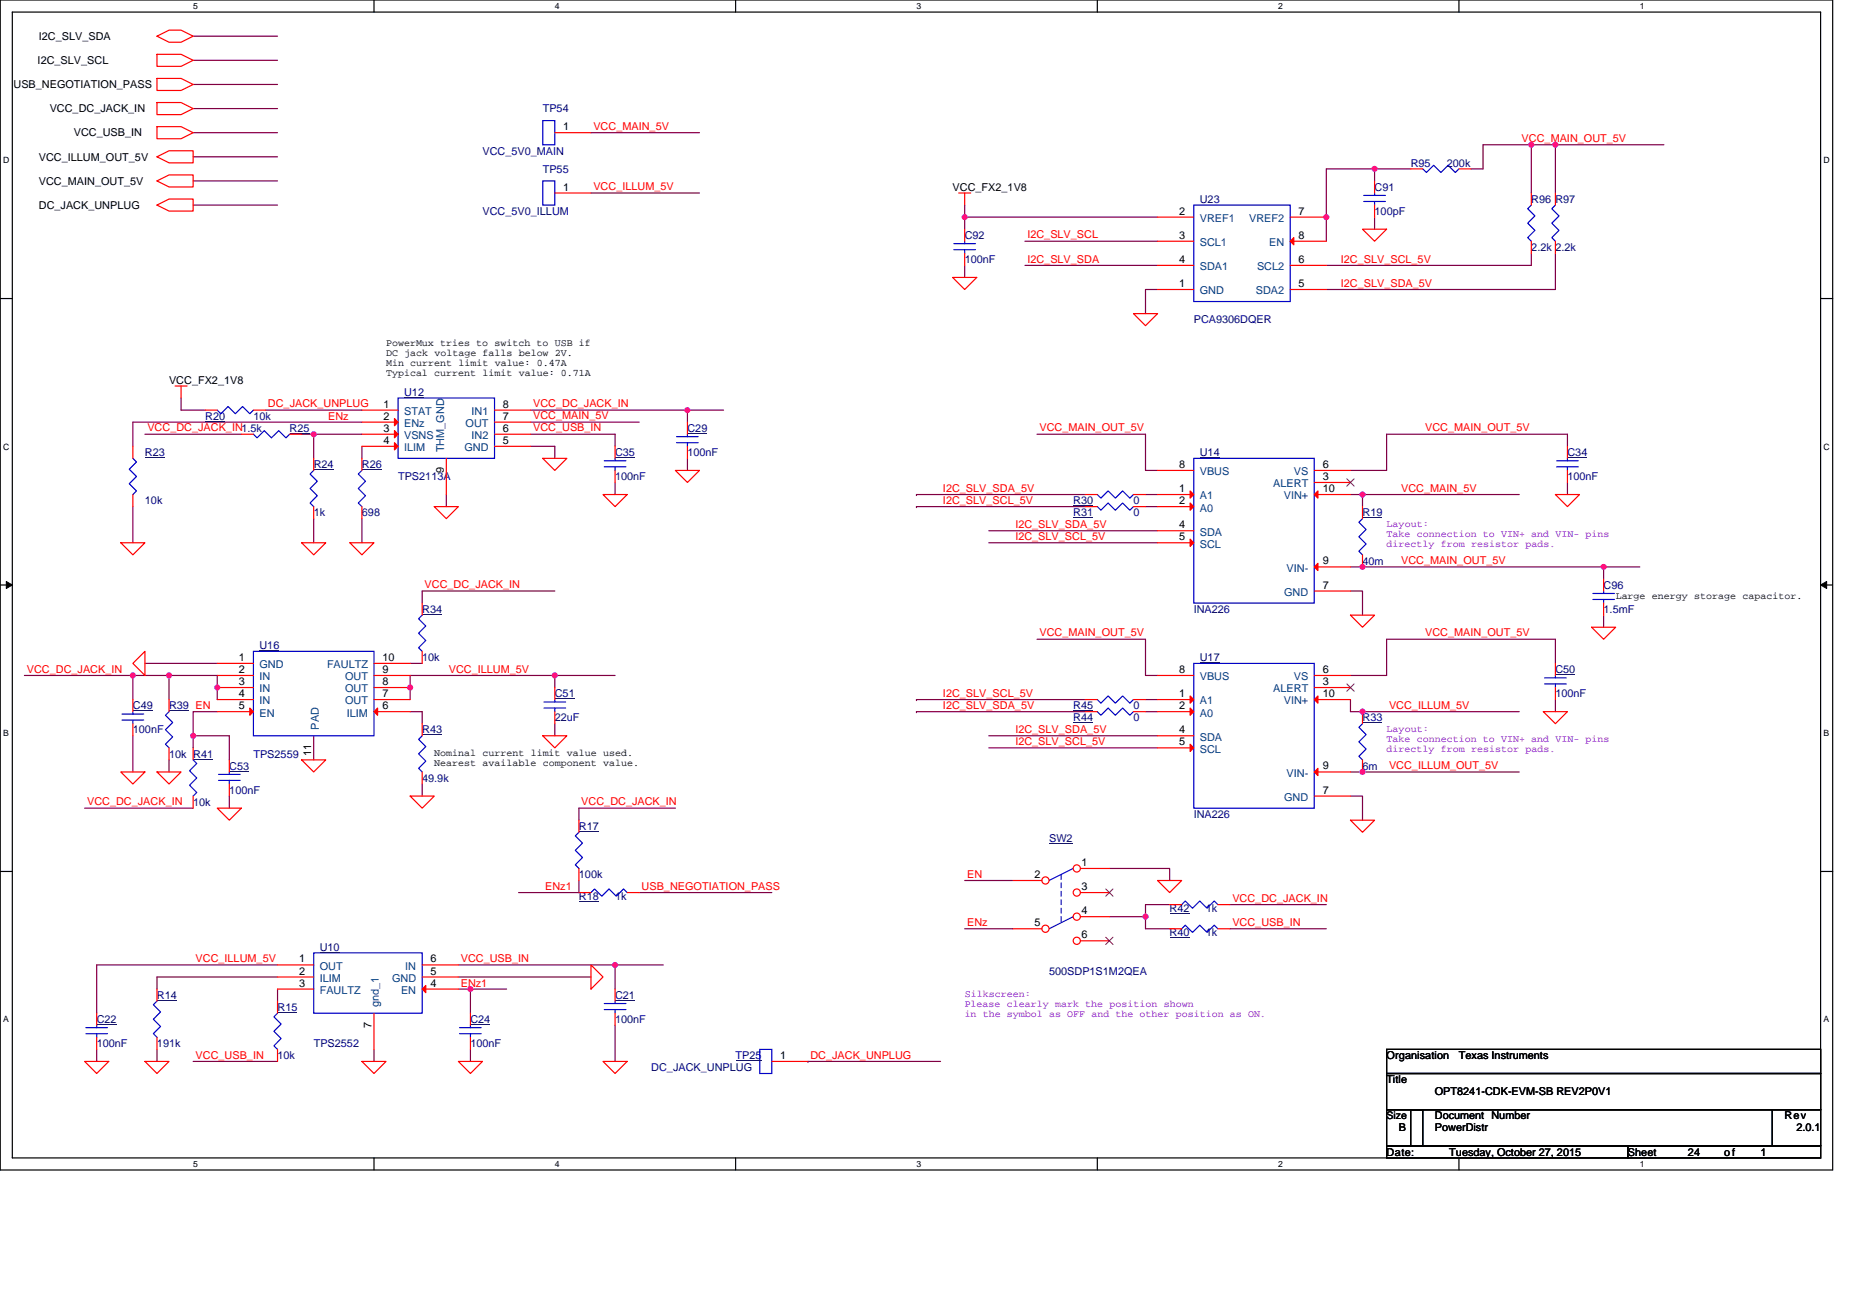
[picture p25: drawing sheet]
<svg xmlns="http://www.w3.org/2000/svg" width="297mm" height="210mm" viewBox="0 0 297 210" stroke-linecap="round" stroke-linejoin="round" font-family="sans-serif">
<defs><g id="words">
<g font-size="1.7">
<text x="6" y="10.3">I2C_SLV_SCL</text>
<text x="6.2" y="6.4">I2C_SLV_SDA</text>
<text x="2.2" y="14.1">USB_NEGOTIATION_PASS</text>
<text x="8" y="18">VCC_DC_JACK_IN</text>
<text x="11.8" y="21.8">VCC_USB_IN</text>
<text x="90.2" y="20.8">1</text>
<text x="6.2" y="25.7">VCC_ILLUM_OUT_5V</text>
<text x="6.2" y="29.6">VCC_MAIN_OUT_5V</text>
<text x="6.2" y="33.4">DC_JACK_UNPLUG</text>
<text x="90.2" y="30.5">1</text>
<text x="152.5" y="30.5">VCC_FX2_1V8</text>
<text x="188.8" y="34.4">2</text>
<text x="208" y="34.4">7</text>
<text x="188.8" y="38.2">3</text>
<text x="208" y="38.2">8</text>
<text x="188.8" y="45.9">1</text>
<text x="188.8" y="42.1">4</text>
<text x="208" y="45.9">5</text>
<text x="208" y="42.1">6</text>
<text x="27.1" y="61.4">VCC_FX2_1V8</text>
<text x="61.4" y="65.2">1</text>
<text x="80.5" y="65.2">8</text>
<text x="61.4" y="67.2">2</text>
<text x="61.4" y="69.1">3</text>
<text x="61.4" y="71">4</text>
<text x="80.5" y="69.1">6</text>
<text x="80.5" y="67.2">7</text>
<text x="80.5" y="71">5</text>
<text x="71.1" y="75.7" transform="rotate(-90 71.1 75.7)">9</text>
<text x="188.8" y="74.9">8</text>
<text x="211.8" y="76.8">3</text>
<text x="211.8" y="74.9">6</text>
<text x="188.8" y="78.8">1</text>
<text x="188.8" y="80.7">2</text>
<text x="211.8" y="78.8">10</text>
<text x="188.8" y="84.5">4</text>
<text x="188.8" y="86.5">5</text>
<text x="211.8" y="90.3">9</text>
<text x="211.8" y="94.2">7</text>
<text x="38.3" y="105.8">1</text>
<text x="38.3" y="107.7">2</text>
<text x="61.2" y="105.8">10</text>
<text x="61.2" y="107.7">9</text>
<text x="188.8" y="107.7">8</text>
<text x="211.8" y="107.7">6</text>
<text x="38.3" y="109.6">3</text>
<text x="38.3" y="111.6">4</text>
<text x="38.3" y="113.5">5</text>
<text x="61.2" y="113.5">6</text>
<text x="61.2" y="111.6">7</text>
<text x="61.2" y="109.6">8</text>
<text x="188.8" y="111.6">1</text>
<text x="188.8" y="113.5">2</text>
<text x="211.8" y="109.6">3</text>
<text x="211.8" y="111.6">10</text>
<text x="188.8" y="117.4">4</text>
<text x="188.8" y="119.3">5</text>
<text x="49.8" y="121" transform="rotate(-90 49.8 121)">11</text>
<text x="211.8" y="123.2">9</text>
<text x="211.8" y="127">7</text>
<text x="165.7" y="140.5">2</text>
<text x="173.2" y="138.6">1</text>
<text x="173.2" y="142.5">3</text>
<text x="165.7" y="148.3">5</text>
<text x="173.2" y="146.3">4</text>
<text x="47.9" y="154">1</text>
<text x="47.9" y="156">2</text>
<text x="69" y="154">6</text>
<text x="69" y="156">5</text>
<text x="173.2" y="150.2">6</text>
<text x="47.9" y="157.9">3</text>
<text x="69" y="157.9">4</text>
<text x="59.5" y="164.5" transform="rotate(-90 59.5 164.5)">7</text>
<text x="124.9" y="169.5">1</text>
<text x="222" y="169.5">Organisation</text>
<text x="222" y="173.4">Title</text>
<text x="233.6" y="169.5">Texas Instruments</text>
<text x="222" y="179.1">Size</text>
<text x="229.8" y="179.2">Document Number</text>
<text x="229.8" y="175.3">OPT8241-CDK-EVM-SB REV2P0V1</text>
<text x="285.7" y="179.2">Rev</text>
<text x="222" y="184.9">Date:</text>
<text x="224" y="181.1">B</text>
<text x="229.8" y="181.1">PowerDistr</text>
<text x="232.1" y="184.9">Tuesday, October 27, 2015</text>
<text x="260.6" y="184.9">Sheet</text>
<text x="270.3" y="184.9">24</text>
<text x="276.1" y="184.9">of</text>
<text x="281.9" y="184.9">1</text>
<text x="287.7" y="181.1">2.0.1</text>
</g>
<g font-size="1.7" fill="#000080">
<text x="86.9" y="18">TP54</text>
<text x="77.3" y="24.7">VCC_5V0_MAIN</text>
<text x="86.9" y="27.6">TP55</text>
<text x="225.9" y="26.7">R95</text>
<text x="231.7" y="26.7">200k</text>
<text x="77.3" y="34.4">VCC_5V0_ILLUM</text>
<text x="192.1" y="32.4">U23</text>
<text x="220.1" y="30.5">C91</text>
<text x="220.1" y="34.4">100pF</text>
<text x="245.2" y="32.4">R96 R97</text>
<text x="154.5" y="38.2">C92</text>
<text x="245.2" y="40.2">2.2k 2.2k</text>
<text x="154.5" y="42.1">100nF</text>
<text x="191.2" y="51.8">PCA9306DQER</text>
<text x="64.7" y="63.3">U12</text>
<text x="32.9" y="67.2">R20</text>
<text x="40.6" y="67.2">10k</text>
<text x="46.4" y="69.1">R25</text>
<text x="110.1" y="69.1">C29</text>
<text x="23.2" y="73">R23</text>
<text x="50.2" y="74.9">R24</text>
<text x="58" y="74.9">R26</text>
<text x="63.7" y="76.8">TPS2113A</text>
<text x="98.5" y="73">C35</text>
<text x="98.5" y="76.8">100nF</text>
<text x="110.1" y="73">100nF</text>
<text x="192.1" y="73">U14</text>
<text x="251" y="73">C34</text>
<text x="251" y="76.8">100nF</text>
<text x="23.2" y="80.7">10k</text>
<text x="50.2" y="82.6">1k</text>
<text x="58" y="82.6">698</text>
<text x="171.8" y="80.7">R30</text>
<text x="171.8" y="82.6">R31</text>
<text x="181.5" y="80.7">0</text>
<text x="181.5" y="82.6">0</text>
<text x="218.2" y="82.6">R19</text>
<text x="218.2" y="90.4">40m</text>
<text x="256.8" y="94.2">C96</text>
<text x="67.6" y="98.1">R34</text>
<text x="191.2" y="98.1">INA226</text>
<text x="256.8" y="98.1">1.5mF</text>
<text x="41.5" y="103.9">U16</text>
<text x="67.6" y="105.8">10k</text>
<text x="192.1" y="105.8">U17</text>
<text x="249.1" y="107.7">C50</text>
<text x="21.3" y="113.5">C49</text>
<text x="27.1" y="113.5">R39 EN</text>
<text x="88.8" y="111.6">C51</text>
<text x="171.8" y="113.5">R45</text>
<text x="181.5" y="113.5">0</text>
<text x="249.1" y="111.6">100nF</text>
<text x="21.3" y="117.4">100nF</text>
<text x="67.6" y="117.4">R43</text>
<text x="88.8" y="115.5">22uF</text>
<text x="171.8" y="115.5">R44</text>
<text x="181.5" y="115.5">0</text>
<text x="218.2" y="115.5">R33</text>
<text x="27.1" y="121.2">10k R41</text>
<text x="36.7" y="123.2">C53</text>
<text x="40.6" y="121.2">TPS2559</text>
<text x="67.6" y="125.1">49.9k</text>
<text x="218.2" y="123.2">6m</text>
<text x="30.9" y="129">10k</text>
<text x="36.7" y="127">100nF</text>
<text x="191.2" y="130.9">INA226</text>
<text x="92.7" y="132.8">R17</text>
<text x="168" y="134.8">SW2</text>
<text x="92.7" y="140.6">100k</text>
<text x="92.7" y="144">R18</text>
<text x="98.5" y="144">1k</text>
<text x="187.3" y="149.8">R40</text>
<text x="187.3" y="146">R42</text>
<text x="193.1" y="149.8">1k</text>
<text x="193.1" y="146">1k</text>
<text x="51.2" y="152.1">U10</text>
<text x="168" y="156">500SDP1S1M2QEA</text>
<text x="25.1" y="159.9">R14</text>
<text x="44.4" y="161.8">R15</text>
<text x="98.5" y="159.9">C21</text>
<text x="15.5" y="163.7">C22</text>
<text x="15.5" y="167.6">100nF</text>
<text x="25.1" y="167.6">191k</text>
<text x="50.2" y="167.6">TPS2552</text>
<text x="75.3" y="163.7">C24</text>
<text x="75.3" y="167.6">100nF</text>
<text x="98.5" y="163.7">100nF</text>
<text x="44.4" y="169.5">10k</text>
<text x="104.3" y="171.4">DC_JACK_UNPLUG</text>
<text x="117.8" y="169.5">TP25</text>
</g>
<g font-size="1.7" fill="#f00">
<text x="95" y="20.8">VCC_MAIN_5V</text>
<text x="243.7" y="22.7">VCC_MAIN_OUT_5V</text>
<text x="95" y="30.4">VCC_ILLUM_5V</text>
<text x="164.5" y="38.1">I2C_SLV_SCL</text>
<text x="164.5" y="42">I2C_SLV_SDA</text>
<text x="214.7" y="42">I2C_SLV_SCL_5V</text>
<text x="214.7" y="45.9">I2C_SLV_SDA_5V</text>
<text x="42.9" y="65.2">DC_JACK_UNPLUG</text>
<text x="85.4" y="65.2">VCC_DC_JACK_IN</text>
<text x="23.6" y="69">VCC_DC_JACK_IN1.5k</text>
<text x="52.6" y="67.2">ENz</text>
<text x="85.4" y="69">VCC_USB_IN</text>
<text x="85.4" y="67.1">VCC_MAIN_5V</text>
<text x="166.4" y="69">VCC_MAIN_OUT_5V</text>
<text x="228.2" y="69">VCC_MAIN_OUT_5V</text>
<text x="151" y="78.7">I2C_SLV_SDA_5V</text>
<text x="151" y="80.6">I2C_SLV_SCL_5V</text>
<text x="224.4" y="78.7">VCC_MAIN_5V</text>
<text x="162.6" y="84.5">I2C_SLV_SDA_5V</text>
<text x="162.6" y="86.4">I2C_SLV_SCL_5V</text>
<text x="68" y="94.1">VCC_DC_JACK_IN</text>
<text x="224.4" y="90.3">VCC_MAIN_OUT_5V</text>
<text x="166.4" y="101.9">VCC_MAIN_OUT_5V</text>
<text x="228.2" y="101.9">VCC_MAIN_OUT_5V</text>
<text x="4.3" y="107.6">VCC_DC_JACK_IN</text>
<text x="71.9" y="107.6">VCC_ILLUM_5V</text>
<text x="151" y="113.4">I2C_SLV_SDA_5V</text>
<text x="151" y="111.5">I2C_SLV_SCL_5V</text>
<text x="222.4" y="113.4">VCC_ILLUM_5V</text>
<text x="162.6" y="117.3">I2C_SLV_SDA_5V</text>
<text x="162.6" y="119.2">I2C_SLV_SCL_5V</text>
<text x="222.4" y="123.1">VCC_ILLUM_OUT_5V</text>
<text x="13.9" y="128.9">VCC_DC_JACK_IN</text>
<text x="93.1" y="128.9">VCC_DC_JACK_IN</text>
<text x="87.3" y="142.5">ENz1</text>
<text x="102.7" y="142.4">USB_NEGOTIATION_PASS</text>
<text x="154.9" y="140.5">EN</text>
<text x="154.9" y="148.3">ENz</text>
<text x="197.3" y="144.3">VCC_DC_JACK_IN</text>
<text x="197.3" y="148.2">VCC_USB_IN</text>
<text x="31.3" y="154">VCC_ILLUM_5V</text>
<text x="73.8" y="154">VCC_USB_IN</text>
<text x="73.8" y="157.9">ENz1</text>
<text x="31.3" y="169.4">VCC_USB_IN</text>
<text x="129.8" y="169.4">DC_JACK_UNPLUG</text>
</g>
<g font-size="1.7" fill="#004080">
<text x="192.1" y="35.5">VREF1</text>
<text x="200" y="35.5">VREF2</text>
<text x="192.1" y="39.4">SCL1</text>
<text x="203.2" y="39.4">EN</text>
<text x="192.1" y="47.1">GND</text>
<text x="192.1" y="43.3">SDA1</text>
<text x="201.1" y="47.1">SDA2</text>
<text x="201.3" y="43.3">SCL2</text>
<text x="64.7" y="66.4">STAT</text>
<text x="64.7" y="68.3">ENz</text>
<text x="64.7" y="70.3">VSNS</text>
<text x="74.6" y="68.3">OUT</text>
<text x="75.5" y="70.3">IN2</text>
<text x="75.5" y="66.4">IN1</text>
<text x="64.7" y="72.2">ILIM</text>
<text x="71.1" y="72.4" transform="rotate(-90 71.1 72.4)">THM_GND</text>
<text x="74.4" y="72.2">GND</text>
<text x="192.1" y="76.1">VBUS</text>
<text x="203.9" y="78">ALERT</text>
<text x="207.2" y="76.1">VS</text>
<text x="192.1" y="79.9">A1</text>
<text x="192.1" y="81.9">A0</text>
<text x="205.6" y="79.9">VIN+</text>
<text x="192.1" y="85.7">SDA</text>
<text x="192.1" y="87.7">SCL</text>
<text x="205.6" y="95.4">GND</text>
<text x="206" y="91.5">VIN-</text>
<text x="41.5" y="107">GND</text>
<text x="52.4" y="107">FAULTZ</text>
<text x="41.5" y="108.9">IN</text>
<text x="41.5" y="110.8">IN</text>
<text x="41.5" y="112.7">IN</text>
<text x="55.3" y="112.7">OUT</text>
<text x="55.3" y="110.8">OUT</text>
<text x="55.3" y="108.9">OUT</text>
<text x="192.1" y="112.7">A1</text>
<text x="192.1" y="108.9">VBUS</text>
<text x="203.9" y="110.8">ALERT</text>
<text x="205.6" y="112.7">VIN+</text>
<text x="207.2" y="108.9">VS</text>
<text x="41.5" y="114.7">EN</text>
<text x="51" y="116.8" transform="rotate(-90 51 116.8)">PAD</text>
<text x="55.5" y="114.7">ILIM</text>
<text x="192.1" y="114.7">A0</text>
<text x="192.1" y="118.5">SDA</text>
<text x="192.1" y="120.5">SCL</text>
<text x="206" y="124.3">VIN-</text>
<text x="205.6" y="128.2">GND</text>
<text x="51.2" y="155.2">OUT</text>
<text x="64.9" y="155.2">IN</text>
<text x="51.2" y="157.1">ILIM</text>
<text x="51.2" y="159.1">FAULTZ</text>
<text x="60.7" y="161.2" transform="rotate(-90 60.7 161.2)">gnd_1</text>
<text x="62.8" y="157.1">GND</text>
<text x="64.2" y="159.1">EN</text>
</g>
<g font-size="1.6">
<text x="61.8" y="55.3">PowerMux tries to switch to USB if</text>
<text x="61.8" y="56.9">DC jack voltage falls below 2V.</text>
<text x="61.8" y="58.5">Min current limit value: 0.47A</text>
<text x="61.8" y="60.1">Typical current limit value: 0.71A</text>
<text x="258.7" y="95.9">Large energy storage capacitor.</text>
<text x="69.5" y="121">Nominal current limit value used.</text>
<text x="69.5" y="122.6">Nearest available component value.</text>
</g>
<g font-size="1.6" fill="#8000ff">
<text x="222" y="84.3">Layout:</text>
<text x="222" y="85.9">Take connection to VIN+ and VIN- pins</text>
<text x="222" y="87.5">directly from resistor pads.</text>
<text x="222" y="117.1">Layout:</text>
<text x="222" y="118.7">Take connection to VIN+ and VIN- pins</text>
<text x="222" y="120.3">directly from resistor pads.</text>
<text x="154.5" y="159.6">Silkscreen:</text>
<text x="154.5" y="161.2">Please clearly mark the position shown</text>
<text x="154.5" y="162.8">in the symbol as OFF and the other position as ON.</text>
</g>
<g font-size="1.4">
<text x="30.9" y="1.4">5</text>
<text x="88.8" y="1.4">4</text>
<text x="146.8" y="1.4">3</text>
<text x="204.7" y="1.4">2</text>
<text x="262.6" y="1.4">1</text>
<text x=".5" y="26.1">D</text>
<text x="292" y="26.1">D</text>
<text x=".5" y="71.9">C</text>
<text x="292" y="71.9">C</text>
<text x=".5" y="117.8">B</text>
<text x="292" y="117.8">B</text>
<text x=".5" y="163.6">A</text>
<text x="292" y="163.6">A</text>
<text x="30.9" y="186.8">5</text>
<text x="88.8" y="186.8">4</text>
<text x="146.8" y="186.8">3</text>
<text x="204.7" y="186.8">2</text>
<text x="262.6" y="186.8">1</text>
</g>
</g></defs>
<path d="M0 0h293.5v187.3h-293.5zM2 1.9h289.5v183.4h-289.5z" fill="none" stroke="#000" stroke-width=".19"/>
<g fill="#fff">
<path d="M30.9 .2h.8v1.5h-.8z"/>
<path d="M30.9 185.5h.8v1.6h-.8z"/>
</g>
<path d="M59.9 0v1.9M59.9 185.3v2" fill="none" stroke="#000" stroke-width=".19"/>
<g fill="#fff">
<path d="M88.8 .2h.8v1.5h-.8z"/>
<path d="M88.8 185.5h.8v1.6h-.8z"/>
</g>
<path d="M117.8 0v1.9M117.8 185.3v2" fill="none" stroke="#000" stroke-width=".19"/>
<g fill="#fff">
<path d="M146.8 .2h.7v1.5h-.7z"/>
<path d="M146.8 185.5h.7v1.6h-.7z"/>
</g>
<path d="M175.7 0v1.9M175.7 185.3v2" fill="none" stroke="#000" stroke-width=".19"/>
<g fill="#fff">
<path d="M204.7 .2h.7v1.5h-.7z"/>
<path d="M204.7 185.5h.7v1.6h-.7z"/>
</g>
<path d="M233.6 0v1.9M233.6 185.3v2" fill="none" stroke="#000" stroke-width=".19"/>
<g fill="#fff">
<path d="M262.6 .2h.7v1.5h-.7z"/>
<path d="M262.6 185.5h.7v1.6h-.7z"/>
<path d="M.5 24.9h1v1.5h-1z"/>
<path d="M292 24.9h1v1.5h-1z"/>
<path d="M.5 70.7h1v1.5h-1z"/>
<path d="M292 70.7h1v1.5h-1z"/>
</g>
<path d="M0 47.8h2M291.5 47.8h2" fill="none" stroke="#000" stroke-width=".19"/>
<g fill="#fff">
<path d="M.5 116.6h1v1.5h-1z"/>
<path d="M292 116.6h.9v1.5h-.9z"/>
</g>
<path d="M0 93.6h2M291.5 93.6h2" fill="none" stroke="#000" stroke-width=".19"/>
<path d="M1 93.1l1 .5-1 .6zM291.5 93.6l1-.5v1.1z" fill="#000" stroke="#000" stroke-width=".16"/>
<g fill="#fff">
<path d="M.5 162.4h1v1.5h-1z"/>
<path d="M292 162.4h.9v1.5h-.9z"/>
</g>
<path d="M0 139.5h2M291.5 139.5h2M222 168h69.5v3.8h-69.5zM222 171.8h69.5v5.8h-69.5zM222 177.6h5.8v5.8h-5.8zM225.9 177.6h57.9v5.8h-57.9zM283.8 177.6h7.7v5.8h-7.7zM222 183.4h38.6v1.9h-38.6zM260.6 183.4h30.9v1.9h-30.9z" fill="none" stroke="#000" stroke-width=".19"/>
<g fill="none" stroke="#800040" stroke-width=".19">
<path d="M30.9 17.4h13.5M30.9 13.5h13.5M30.9 9.7h13.5M30.9 5.8h13.5M30.9 32.8h13.5M30.9 21.2h13.5M30.9 25.1h13.5M30.9 29h13.5M94.6 21.2h17.4M94.6 30.9h17.4M154.5 32.8v1.9M154.5 34.7v2"/>
<path d="M154.5 34.7h30.9M164.1 38.6h21.3M220.1 27h5.8M220.1 27h-7.7v11.6M220.1 34.7v2M220.1 27v2M245.2 23.2v7.7M245.2 23.2h3.9M245.2 23.2h-7.7v3.8h-1.9M249.1 23.2h17.3M249.1 23.2v7.7M154.5 42.5v1.9"/>
<path d="M164.1 42.5h21.3M185.4 46.3h-2v3.9M245.2 40.5v2h-32.8M249.1 40.5v5.8h-36.7M23.2 69.5h15.4M29 63.7v1.9h3.9M42.5 65.6h15.5M48.3 69.5h1.9M50.2 69.5h7.8M50.2 69.5v3.9M58 67.6h-36.7v3.8M58 71.4v2"/>
<path d="M71.5 79.1v2M85 67.6h17.4M85 71.4h3.8v2M85 65.6h25.1M85 69.5h13.5v1.9M98.5 77.2v1.9M110.1 65.6h5.8M110.1 65.6v2M110.1 73.4v1.9M146.8 79.1h.1M146.8 79.1h27M166.1 69.5h17.3v5.8h2"/>
<path d="M183.4 79.1h2M216.2 79.1h2M218.2 79.1v2M218.2 79.1h25.1M251 71.4v-1.9h-29v5.8h-5.8M251 77.2v1.9M21.3 81.1v5.8M50.2 83v3.9M58 83v3.9M88.8 94.6h-21.2v1.9M146.8 81.1h.1M146.8 81.1h27"/>
<path d="M158.3 84.9h27.1M158.3 86.9h27.1M183.4 81.1h2M216.2 94.6h2v3.9M216.2 90.7h40.6M256.8 98.5v1.9M262.6 90.7h-5.8v2M3.9 108.1h17.4M21.3 117.8v5.7M21.3 108.1h5.8M21.3 108.1v3.9M23.2 106.2h11.6"/>
<path d="M27.1 108.1h7.7v3.9M27.1 108.1v3.9M30.9 119.7v-1.9h5.8v3.8M34.8 113.9h-3.9v3.9M50.2 117.8v3.8M65.7 106.2h1.9M65.7 113.9h1.9v1.9M88.8 108.1h9.7M88.8 108.1h-23.1v3.9M88.8 108.1v1.9M88.8 115.8v2M146.8 113.9h.1"/>
<path d="M146.8 112h.1M146.8 113.9h27M146.8 112h27M158.3 117.8h27.1M158.3 119.7h27.1M166.1 102.3h17.3v5.8h2M183.4 112h2M183.4 113.9h2M216.2 112v1.9h27.1M249.1 106.2v-3.9h-27.1v5.8h-5.8M249.1 112v1.9M13.6 129.3h17.3"/>
<path d="M27.1 121.6v1.9M36.7 127.4v1.9M67.6 125.5v1.9M108.1 129.3h-15.4v2M177.6 139h9.7v1.9M216.2 127.4h2v3.9M216.2 123.5h27.1M44.4 156.4h-19.3v1.9M44.4 158.3v1.9M44.4 154.4h-28.9v7.8M73.4 154.4h25.1M73.4 158.3h1.9"/>
<path d="M73.4 156.4h21.2M75.3 158.3h5.8M75.3 158.3v3.9M92.7 140.9v2h-9.7M98.5 154.4v3.9M98.5 154.4h7.7M102.4 142.9h21.2M154.5 140.9h7.7M154.5 148.6h7.7M177.6 146.7h5.8M183.4 146.7v1.9h3.9M187.3 144.8h-3.9v1.9"/>
<path d="M196.9 144.8h15.5M196.9 148.6h15.5M15.5 168v1.9M25.1 168v1.9M30.9 169.9h13.5M59.9 168v1.9M75.3 168v1.9M98.5 164.1v5.8M129.4 169.9h21.2M129.4 169.9h.1"/>
</g>
<g fill="#f0f" stroke="#f0f" stroke-width=".19">
<circle cx="34.8" cy="110" r=".38"/>
<circle cx="88.8" cy="108.1" r=".39"/>
<circle cx="65.7" cy="110" r=".38"/>
<circle cx="27.1" cy="108.1" r=".39"/>
<circle cx="21.3" cy="108.1" r=".39"/>
<circle cx="218.2" cy="90.7" r=".38"/>
<circle cx="256.8" cy="90.7" r=".38"/>
<circle cx="218.2" cy="79.1" r=".39"/>
<circle cx="218.2" cy="113.9" r=".39"/>
<circle cx="218.2" cy="123.5" r=".39"/>
<circle cx="50.2" cy="69.5" r=".39"/>
<circle cx="98.5" cy="154.4" r=".38"/>
<circle cx="110.1" cy="65.6" r=".38"/>
<circle cx="75.3" cy="158.3" r=".38"/>
<circle cx="183.4" cy="146.7" r=".38"/>
<circle cx="30.9" cy="117.8" r=".39"/>
<circle cx="154.5" cy="34.7" r=".38"/>
<circle cx="212.4" cy="34.7" r=".38"/>
<circle cx="220.1" cy="27" r=".39"/>
<circle cx="245.2" cy="23.2" r=".38"/>
<circle cx="249.1" cy="23.2" r=".38"/>
</g>
<g fill="none" stroke="#f00" stroke-width=".19">
<path d="M25.1 16.4h3.9l1.9 1-1.9 .9h-3.9zM25.1 12.6h3.9l1.9 .9-1.9 1h-3.9zM25.1 5.8l2-1h1.9l1.9 1-1.9 1h-1.9zM25.1 8.7h3.9l1.9 1-1.9 .9h-3.9zM25.1 20.3h3.9l1.9 .9-1.9 1h-3.9zM25.1 25.1l2-1h3.8v2h-3.8zM25.1 29l2-1h3.8v1.9h-3.8zM25.1 32.8l2-.9h3.8v1.9h-3.8zM88.8 30.9h5.8M88.8 21.2h5.8M153.5 30.9h1.9M154.5 36.7v1.9"/>
<path d="M154.5 30.9v1.9M218.2 36.7h3.8l-1.9 1.9zM225.9 27h1.9M233.6 27h2M245.2 38.6v1.9M245.2 30.9v1.9M249.1 38.6v1.9M249.1 30.9v1.9M152.5 44.4h3.9l-1.9 1.9zM154.5 40.5v2M181.5 50.2h3.9l-2 1.9zM21.3 71.4v2"/>
<path d="M21.3 79.1v2M28 61.8h2M29 61.8v1.9M32.9 65.6h1.9M40.6 65.6h1.9M50.2 73.4v1.9M58 73.4v1.9M86.9 73.4h3.9l-2 1.9zM96.6 79.1h3.8l-1.9 2zM98.5 71.4v2M98.5 75.3v1.9M108.1 75.3h3.9l-1.9 1.9z"/>
<path d="M110.1 67.6v1.9M110.1 71.4v2M173.8 79.1h1.9M181.5 79.1h1.9M249.1 79.1h3.8l-1.9 2zM251 71.4v2M251 75.3v1.9M19.3 86.9h3.9l-1.9 1.9zM48.3 86.9h3.9l-2 1.9zM50.2 81.1v1.9M56 86.9h3.9l-1.9 1.9zM58 81.1v1.9"/>
<path d="M67.6 96.5v2M69.5 81.1h3.9l-1.9 1.9zM216.2 98.5h3.9l-1.9 1.9zM218.2 88.8v1.9M218.2 81.1v1.9M256.8 92.7v1.9M256.8 96.5v2M21.3 106.2l1.9-2v3.9zM21.3 112v1.9M21.3 115.8v2M27.1 119.7v1.9M27.1 112v1.9"/>
<path d="M67.6 115.8v2M67.6 104.2v2M86.9 117.8h3.9l-2 1.9zM88.8 110v2M88.8 113.9v1.9M173.8 112h1.9M181.5 112h1.9M185.4 112h5.8M185.4 113.9h5.8M185.4 117.8h5.8M185.4 119.7h5.8M185.4 108.1h5.8"/>
<path d="M210.5 110h5.7M210.5 108.1h5.7M210.5 112h5.7M218.2 113.9v1.9M247.1 113.9h3.9l-1.9 1.9zM249.1 106.2v1.9M249.1 110v2M254.9 100.4h3.8l-1.9 1.9zM19.3 123.5h3.9l-1.9 2zM25.1 123.5h3.9l-1.9 2zM34.8 129.3h3.8l-1.9 2zM36.7 121.6v1.9"/>
<path d="M36.7 125.5v1.9M48.3 121.6h3.9l-2 1.9zM65.7 127.4h3.8l-1.9 1.9zM67.6 123.5v2M210.5 127.4h5.7M210.5 123.5h5.7M216.2 131.3h3.9l-1.9 1.9zM218.2 121.6v1.9M25.1 158.3v1.9M44.4 154.4h5.8M44.4 156.4h5.8M44.4 158.3h5.8"/>
<path d="M67.6 158.3h5.8M67.6 156.4h5.8M67.6 154.4h5.8M92.7 142.9h1.9M94.6 154.4l2 2-2 1.9zM98.5 158.3v1.9M100.4 142.9h2M185.4 140.9h3.8l-1.9 2zM187.3 148.6h1.9M187.3 144.8h1.9M195 148.6h1.9M195 144.8h1.9"/>
<path d="M13.6 169.9h3.8l-1.9 1.9zM15.5 162.2v1.9M15.5 166v2M23.2 169.9h3.9l-2 1.9zM25.1 166v2M44.4 168v1.9M44.4 160.2v2M58 169.9h3.8l-1.9 1.9zM59.9 162.2v5.8M73.4 169.9h3.9l-2 1.9zM75.3 162.2v1.9M75.3 166v2"/>
<path d="M96.6 169.9h3.8l-1.9 1.9zM98.5 162.2v1.9"/>
</g>
<g fill="none" stroke="#00f" stroke-width=".19">
<path d="M86.9 19.3h1.9v3.9h-1.9zM86.9 29h1.9v3.8h-1.9zM152.7 40h3.5M152.7 39h3.5M154.5 38.6v.4M154.5 40v.5M227.8 27l.6 .6 1.2-1.1 1.1 1.1 1.2-1.1 1.1 1.1 .6-.6M245.2 32.8l-.6 .6 1.2 1.2-1.2 1.1 1.2 1.2-1.2 1.1 .6 .6M249.1 32.8l-.6 .6 1.1 1.2-1.1 1.1 1.1 1.2-1.1 1.1 .6 .6M21.3 73.4l.6 .5-1.2 1.2 1.2 1.2-1.2 1.1 1.2 1.2-.6 .5M34.8 65.6l.6 .6 1.1-1.1 1.2 1.1 1.1-1.1 1.2 1.1 .6-.6M50.2 75.3l-.5 .6 1.1 1.1-1.1 1.2 1.1 1.1-1.1 1.2 .5 .6"/>
<path d="M58 75.3l-.6 .6 1.1 1.1-1.1 1.2 1.1 1.1-1.1 1.2 .6 .6M96.8 74.7h3.4M96.8 73.7h3.4M98.5 73.4v.3M98.5 74.7v.6M108.3 70.9h3.5M108.3 69.9h3.5M110.1 69.5v.4M110.1 70.9v.5M175.7 79.1l.6 .6 1.1-1.1 1.2 1.1 1.2-1.1 1.1 1.1 .6-.6M249.3 74.7h3.4M249.3 73.7h3.4"/>
<path d="M251 73.4v.3M251 74.7v.6M67.6 98.5l-.6 .5 1.2 1.2-1.2 1.1 1.2 1.2-1.2 1.2 .6 .5M218.2 83l-.6 .6 1.2 1.1-1.2 1.2 1.2 1.2-1.2 1.1 .6 .6M255 95.9h3.5M255 95h3.5M256.8 94.6v.4M256.8 95.9v.6M19.5 115.2h3.5M19.5 114.3h3.5M21.3 115.2v.6M21.3 113.9v.4"/>
<path d="M27.1 113.9l-.6 .6 1.1 1.1-1.1 1.2 1.1 1.1-1.1 1.2 .6 .6M67.6 117.8l-.6 .5 1.2 1.2-1.2 1.2 1.2 1.1-1.2 1.2 .6 .5M87.1 113.3h3.5M87.1 112.4h3.5M88.8 112v.4M88.8 113.3v.6M175.7 112l.6 .5 1.1-1.1 1.2 1.1 1.2-1.1 1.1 1.1 .6-.5M191.2 106.2h19.3v23.1h-19.3zM218.2 115.8l-.6 .6 1.2 1.2-1.2 1.1 1.2 1.2-1.2 1.1 .6 .6M247.3 109.5h3.5M247.3 108.5h3.5M249.1 108.1v.4"/>
<path d="M249.1 109.5v.5M35 124.9h3.5M35 123.9h3.5M36.7 123.5v.4M36.7 124.9v.6M169.9 140v.7M171.8 139l-3.8 1.9M50.2 152.5h17.4v9.7h-17.4zM94.6 142.9l.6-.6 1.2 1.1 1.1-1.1 1.2 1.1 1.1-1.1 .6 .6M169.9 141.3v.8M169.9 142.7v.7M169.9 144v.8"/>
<path d="M169.9 145.4v.7M169.9 146.7v.8M171.8 146.7l-3.8 1.9M189.2 148.6l.6-.5 1.2 1.1 1.1-1.1 1.2 1.1 1.1-1.1 .6 .5M189.2 144.8l.6-.6 1.2 1.2 1.1-1.2 1.2 1.2 1.1-1.2 .6 .6M13.7 165.4h3.5M13.7 164.5h3.5M15.5 164.1v.4M15.5 165.4v.6M25.1 160.2l-.5 .6 1.1 1.2-1.1 1.1 1.1 1.2-1.1 1.1 .5 .6M44.4 162.2l-.5 .5 1.1 1.2-1.1 1.2 1.1 1.1-1.1 1.2 .5 .6M73.6 165.4h3.5"/>
<path d="M73.6 164.5h3.5M75.3 164.1v.4M75.3 165.4v.6M96.8 161.6h3.4M96.8 160.6h3.4M98.5 160.2v.4M98.5 161.6v.6"/>
</g>
<g fill="none" stroke="#000080" stroke-width=".16">
<path d="M23.2 73.2h3.2M32.9 67.4h3.2M50.2 75.2h3.2M58 75.2h3.1M98.5 73.2h3.2M110.1 69.4h3.2M251 73.2h3.2M67.6 98.3h3.2M171.8 81h3.2M218.2 82.9h3.2M21.3 113.8h3.2M27.1 113.8h3.2"/>
<path d="M67.6 117.6h3.2M88.8 111.8h3.2M171.8 113.8h3.2M192.1 106.1h3.2M218.2 115.7h3.2M249.1 108h3.2M36.7 123.4h3.2M168 135h3.8M51.2 152.4h3.2M92.7 144.3h3.2M187.3 150.1h3.2M187.3 146.2h3.2"/>
<path d="M15.5 164h3.2M25.1 160.1h3.2M44.4 162h3.2M75.3 164h3.2M98.5 160.1h3.2"/>
</g>
<g fill="#f00" stroke="#f00" stroke-width=".19">
<path d="M190.6 111.4l.6 .6-.6 .5z"/>
<path d="M190.6 113.3l.6 .6-.6 .6z"/>
<path d="M190.6 119.1l.6 .6-.6 .6z"/>
<path d="M210.5 123.5l.5-.5v1.1z"/>
<path d="M210.5 112l.5-.6v1.1z"/>
<path d="M67.6 158.3l.6-.6v1.2z"/>
</g>
<path d="M215.7 109.5l1.1 1.1M216.8 109.5l-1.1 1.1" fill="none" stroke="#804000" stroke-width=".16"/>
<circle cx="167.4" cy="140.9" r=".58" fill="#fff" stroke="#f00" stroke-width=".19"/>
<path d="M162.2 140.9h4.6" fill="none" stroke="#f00" stroke-width=".19"/>
<circle cx="172.4" cy="139" r=".58" fill="#fff" stroke="#f00" stroke-width=".19"/>
<path d="M173 139h4.6" fill="none" stroke="#f00" stroke-width=".19"/>
<circle cx="172.4" cy="142.8" r=".58" fill="#fff" stroke="#f00" stroke-width=".19"/>
<path d="M173 142.9h4.6" fill="none" stroke="#f00" stroke-width=".19"/>
<path d="M177.1 142.3l1.1 1.1M178.2 142.3l-1.1 1.1" fill="none" stroke="#804000" stroke-width=".16"/>
<circle cx="167.4" cy="148.6" r=".58" fill="#fff" stroke="#f00" stroke-width=".19"/>
<path d="M162.2 148.6h4.6" fill="none" stroke="#f00" stroke-width=".19"/>
<circle cx="172.4" cy="146.7" r=".58" fill="#fff" stroke="#f00" stroke-width=".19"/>
<path d="M173 146.7h4.6" fill="none" stroke="#f00" stroke-width=".19"/>
<circle cx="172.4" cy="150.6" r=".58" fill="#fff" stroke="#f00" stroke-width=".19"/>
<g fill="none" stroke="#f00" stroke-width=".19">
<path d="M185.4 34.7h5.8M185.4 38.6h5.8M206.6 34.7h5.8M206.6 38.6h5.8M220.1 29v1.9M220.1 32.8v1.9M185.4 46.3h5.8M185.4 42.5h5.8M206.6 46.3h5.8M206.6 42.5h5.8M38.6 69.5h2M46.4 69.5h1.9"/>
<path d="M58 65.6h5.7M58 67.6h5.7M58 69.5h5.7M58 71.4h5.7M71.5 73.4v5.7M79.2 71.4h5.8M79.2 69.5h5.8M79.2 67.6h5.8M79.2 65.6h5.8M185.4 79.1h5.8M185.4 75.3h5.8M210.5 77.2h5.7"/>
<path d="M210.5 75.3h5.7M210.5 79.1h5.7M173.8 81.1h1.9M181.5 81.1h1.9M185.4 81.1h5.8M185.4 84.9h5.8M185.4 86.9h5.8M210.5 94.6h5.7M210.5 90.7h5.7M30.9 119.7v1.9M34.8 106.2h5.8M34.8 108.1h5.8"/>
<path d="M34.8 110h5.8M34.8 112h5.8M34.8 113.9h5.8M50.2 117.8h.1M59.9 113.9h5.8M59.9 112h5.8M59.9 110h5.8M59.9 108.1h5.8M59.9 106.2h5.8M173.8 113.9h1.9M181.5 113.9h1.9M30.9 127.4v1.9"/>
<path d="M92.7 139v1.9M92.7 131.3v1.9M173 150.6h4.6M123.6 169.9h5.8"/>
</g>
<path d="M215.7 76.6l1.1 1.2M216.8 76.6l-1.1 1.2M177.1 150l1.1 1.2M178.2 150l-1.1 1.2" fill="none" stroke="#804000" stroke-width=".16"/>
<g fill="none" stroke="#00f" stroke-width=".19">
<path d="M191.2 32.8h15.4v15.5h-15.4zM218.4 32.2h3.4M218.4 31.3h3.4M220.1 30.9v.4M220.1 32.2v.6M40.6 69.5l.6 .6 1.1-1.2 1.2 1.2 1.1-1.2 1.2 1.2 .6-.6M63.7 63.7h15.5v9.7h-15.5zM191.2 73.4h19.3v23.1h-19.3zM175.7 81.1l.6 .6 1.1-1.2 1.2 1.2 1.2-1.2 1.1 1.2 .6-.6M40.6 104.2h19.3v13.6h-19.3zM175.7 113.9l.6 .6 1.1-1.2 1.2 1.2 1.2-1.2 1.1 1.2 .6-.6M30.9 121.6l.6 .6-1.2 1.2 1.2 1.1-1.2 1.2 1.2 1.1-.6 .6"/>
<path d="M92.7 133.2l-.6 .6 1.2 1.1-1.2 1.2 1.2 1.2-1.2 1.1 .6 .6M121.7 168h1.9v3.8h-1.9z"/>
</g>
<path d="M46.4 69.4h3.2M64.7 63.6h3.2M192.1 73.2h3.2M171.8 82.9h3.2M41.5 104.1h3.2M171.8 115.7h3.2M30.9 121.5h3.2M92.7 133.1h3.2M117.8 169.8h4.1" fill="none" stroke="#000080" stroke-width=".16"/>
<g fill="#f00" stroke="#f00" stroke-width=".19">
<path d="M190.6 78.6l.6 .5-.6 .6z"/>
<path d="M190.6 80.5l.6 .6-.6 .6z"/>
<path d="M190.6 86.3l.6 .6-.6 .5z"/>
<path d="M210.5 90.7l.5-.5v1.1z"/>
<path d="M210.5 79.1l.5-.5v1.1z"/>
<path d="M63.2 67l.5 .6-.5 .5z"/>
<path d="M63.2 68.9l.5 .6-.5 .6z"/>
<path d="M63.2 70.9l.5 .5-.5 .6z"/>
<path d="M206.6 38.6l.6-.6v1.2z"/>
<path d="M40 113.3l.6 .6-.6 .6z"/>
<path d="M59.9 113.9l.6-.6v1.2z"/>
</g>
<g fill="#f0f" stroke="#f0f" stroke-width=".19">
<circle cx="34.8" cy="110" r=".38"/>
<circle cx="88.8" cy="108.1" r=".39"/>
<circle cx="65.7" cy="110" r=".38"/>
<circle cx="27.1" cy="108.1" r=".39"/>
<circle cx="21.3" cy="108.1" r=".39"/>
<circle cx="218.2" cy="90.7" r=".38"/>
<circle cx="256.8" cy="90.7" r=".38"/>
<circle cx="218.2" cy="79.1" r=".39"/>
<circle cx="218.2" cy="113.9" r=".39"/>
<circle cx="218.2" cy="123.5" r=".39"/>
<circle cx="50.2" cy="69.5" r=".39"/>
<circle cx="98.5" cy="154.4" r=".38"/>
<circle cx="110.1" cy="65.6" r=".38"/>
<circle cx="75.3" cy="158.3" r=".38"/>
<circle cx="183.4" cy="146.7" r=".38"/>
<circle cx="30.9" cy="117.8" r=".39"/>
<circle cx="154.5" cy="34.7" r=".38"/>
<circle cx="212.4" cy="34.7" r=".38"/>
<circle cx="220.1" cy="27" r=".39"/>
<circle cx="245.2" cy="23.2" r=".38"/>
<circle cx="249.1" cy="23.2" r=".38"/>
</g>
<use href="#words"/>
</svg>
